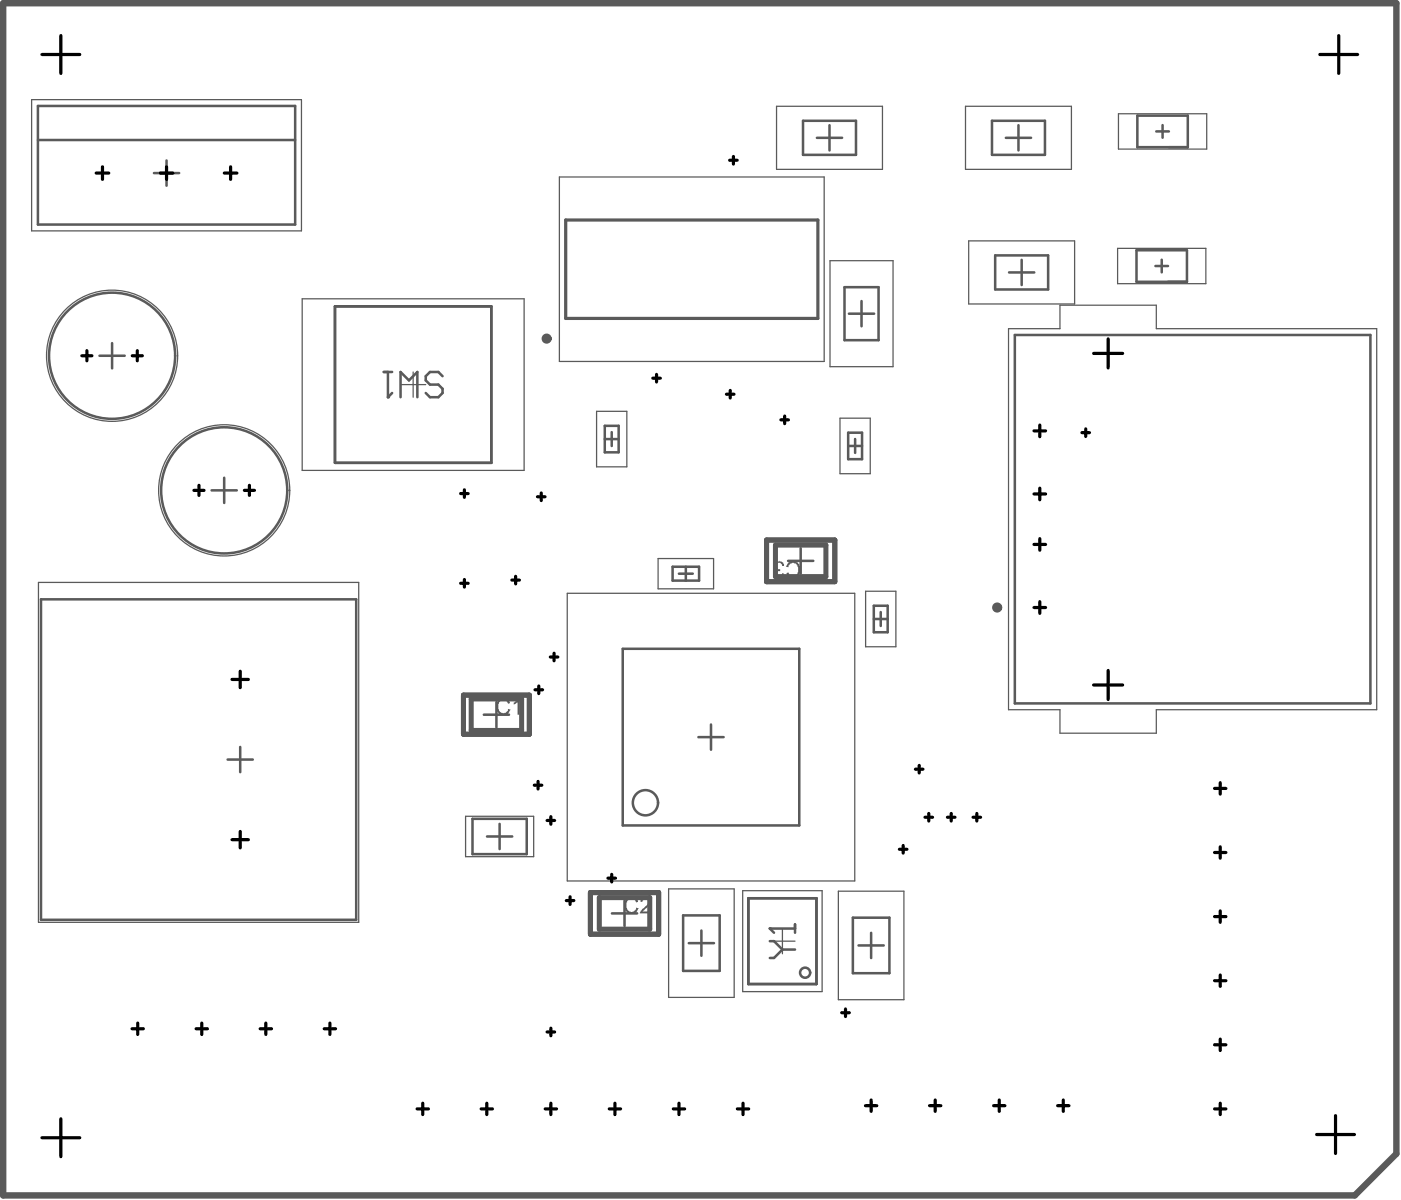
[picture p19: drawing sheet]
<svg xmlns="http://www.w3.org/2000/svg" width="185mm" height="158mm" viewBox="0 0 185 158" stroke-linecap="round" stroke-linejoin="round" font-family="sans-serif">
<g fill="none" stroke="#5a5a5a" stroke-width=".33">
<path d="M5 18.5h33.9M5 14h33.9v15.6h-33.9zM106 15.9h6.9v4.5h-6.9zM107.8 18.2h3.3M109.4 16.5v3.4M130.9 15.9h7v4.5h-7zM132.7 18.2h3.3M134.4 16.5v3.4M150.1 15.3h6.6v4.1h-6.6zM152.6 17.3h1.6M153.4 16.5v1.7M20.3 22.8h3.3"/>
<path d="M22 21.2v3.3M111.4 37.9h4.5v7h-4.5zM113.7 39.7v3.4M131.3 33.7h7v4.5h-7zM133.1 36h3.4M134.8 34.3v3.3M150 33h6.6v4.2h-6.6zM152.5 35.1h1.6M153.3 34.3v1.6M13.1 47h3.4M14.8 45.3v3.3M44.2 40.4h20.6v20.7h-20.6z"/>
<path d="M79.8 58h1.8M79.8 56.2h1.8v3.5h-1.8zM80.7 57v1.9M111.9 58.9h1.8M111.9 57.1h1.8v3.5h-1.8zM112 41.4h3.3M112.8 57.9v1.9M133.9 44.2h46.9v48.6h-46.9zM5.4 79.1h41.6v42.3h-41.6zM27.9 64.7h3.3M29.6 63.1v3.3M88.7 74.8h3.5v1.8h-3.5z"/>
<path d="M89.6 75.7h1.8M90.5 74.8v1.8M104 74h3.3M105.6 72.4v3.3M115.3 80h1.8v3.5h-1.8zM31.7 98.6v3.3M63.8 94.3h3.4M65.5 92.7v3.3M82.2 85.6h23.3v23.4h-23.3zM92.2 97.3h3.3M93.8 95.6v3.4M115.3 81.7h1.8"/>
<path d="M116.2 80.8v1.8M30 100.3h3.4M62.3 108.1h7.2v4.6h-7.2zM64.3 110.4h3.3M65.9 108.7v3.4M82.4 118.9v3.3M98.7 118.6h9v11.3h-9zM80.7 120.6h3.4M90.1 120.8h4.9v7.4h-4.9zM90.9 124.5h3.3M92.5 122.8v3.4M112.5 121.1h4.9v7.4h-4.9z"/>
<path d="M113.3 124.8h3.3M114.9 123.1v3.4"/>
<circle cx="14.8" cy="47" r="8.3"/>
<circle cx="29.6" cy="64.7" r="8.3"/>
<circle cx="85.2" cy="106" r="1.66"/>
<circle cx="106.2" cy="128.4" r=".67"/>
</g>
<g fill="none" stroke="#5a5a5a" stroke-width=".17">
<path d="M4.2 13.2h35.6v17.3h-35.6zM102.5 14h13.9v8.4h-13.9zM127.4 14h14v8.4h-14zM147.6 15h11.6v4.7h-11.6zM39.9 39.4h29.3v22.7h-29.3zM73.8 23.4h34.9v24.3h-34.9zM109.5 34.4h8.3v14h-8.3zM127.8 31.8h14v8.3h-14zM147.5 32.8h11.6v4.6h-11.6zM52.8 50.8h3.4M54.5 49.1v3.3M78.7 54.3h4v7.3h-4z"/>
<path d="M110.8 55.2h4v7.3h-4zM133.1 43.4h6.8v-3.1h12.7v3.1h29.1v50.3h-29.1v3.1h-12.7v-3.1h-6.8zM5.1 76.9h42.2v44.8h-42.2zM74.8 78.3h38v38h-38zM86.8 73.7h7.4v4h-7.4zM114.2 78h4v7.4h-4zM61.4 107.7h9v5.4h-9zM88.2 117.3h8.7v14.4h-8.7zM98 117.6h10.5v13.3h-10.5zM110.6 117.6h8.7v14.4h-8.7zM101.6 124.2h3.3M103.2 122.6v3.3"/>
<circle cx="14.8" cy="47" r="8.7"/>
<circle cx="29.6" cy="64.7" r="8.7"/>
</g>
<g fill="none" stroke="#5a5a5a" stroke-width=".67">
<path d="M101.1 71.3h9v5.5h-9zM102.3 72h6.7v4.1h-6.7zM61.2 91.8h8.6v5.1h-8.6zM62.2 92.3h6.6v4.1h-6.6zM77.9 117.8h9v5.5h-9zM79.1 118.5h6.6v4.1h-6.6z"/>
<circle cx="72.1" cy="44.7" r=".33"/>
<circle cx="131.6" cy="80.2" r=".33"/>
</g>
<path d="M74.6 29h33.3v13h-33.3z" fill="none" stroke="#5a5a5a" stroke-width=".42"/>
<g fill="#5a5a5a">
<path d="M65.8 92.4l.4-.2a.86 .86 0 0 1 1.1 .5v.1l-.3 .1-.1-.2a.57 .57 0 0 0-.7-.2 .91 .91 0 0 0-.4 1.2 .72 .72 0 0 0 1.1 .3l.1-.2v-.2l.4 .1h-.1a.78 .78 0 0 1-1 .6h-.1a.89 .89 0 0 1-.7-.9v-.2a.99 .99 0 0 1 .3-.8z"/>
<path d="M67.8 92.7l.3-.1 .3-.4h.1v2.1h-.2v-1.7v.1l-.4 .3h-.1z"/>
<path d="M104 74.2l.6-.2v.1h.3a.89 .89 0 0 1 .7 .9v.2a.91 .91 0 0 1-.7 1 .86 .86 0 0 1-1.1-.5v-.1h.2l.1 .1a.57 .57 0 0 0 .8 .3 .91 .91 0 0 0 .3-1.3l-.1-.1a.55 .55 0 0 0-.5-.3 .55 .55 0 0 0-.5 .3h-.1v.3l-.3-.1z"/>
<path d="M102.4 74.1h.4v-.1l.1 .1a.32 .32 0 0 1 .5 .4v.2h-.2a.39 .39 0 0 0-.3-.4 .39 .39 0 0 0-.5 .2 .41 .41 0 0 0 .1 .5 .41 .41 0 0 0 .4 .1v.3h-.1a.3 .3 0 0 0-.4 .2 .3 .3 0 0 0 .3 .4 .34 .34 0 0 0 .3 0 .34 .34 0 0 0 .2-.4l.2 .1a.62 .62 0 0 1-.7 .6 .62 .62 0 0 1-.4-.9l.2-.1a.59 .59 0 0 1-.4-.5 .59 .59 0 0 1 .3-.6z"/>
<path d="M82.7 118.6l.4-.1a.86 .86 0 0 1 1.1 .5l-.3 .1-.1-.1a.57 .57 0 0 0-.7-.3 .91 .91 0 0 0-.4 1.3 .72 .72 0 0 0 1.1 .2l.1-.1v-.3l.4 .1-.1 .1a.78 .78 0 0 1-1 .6h-.1a.89 .89 0 0 1-.7-1v-.1a.99 .99 0 0 1 .3-.9z"/>
<path d="M84.7 118.5h.1a.72 .72 0 0 1 .7 0 .72 .72 0 0 1 .4 .7l-1.1 1.1h1.1v.3h-1.5l.1-.4 .6-.6a.58 .58 0 0 0 .4-.5l.1-.1a.42 .42 0 0 0-.4-.4 .42 .42 0 0 0-.4 .4h-.3v-.2z"/>
</g>
<path d="M50.6 49.1h1.1M51.2 49.1v3.3M52.8 52.4v-3.3l1.2 1.1 1.1-1.1v3.3M58.4 49.7l-.6-.6h-1.1l-.5 .6v.5l.5 .6h1.1l.6 .5v.6l-.6 .5h-1.1l-.5-.5" fill="none" stroke="#5a5a5a" stroke-width=".33"/>
<circle cx="51.2" cy="52.4" r=".17" fill="#5a5a5a"/>
<path d="M51.7 51.9l-.5 .5M101.6 124.2h.5l1.1 1.1M101.6 122.6h3.3M103.2 125.3l-1.1 1.1h-.5M103.2 125.3h1.7M104.9 122v1.1" fill="none" stroke="#5a5a5a" stroke-width=".33"/>
<circle cx="101.6" cy="122.6" r=".17" fill="#5a5a5a"/>
<path d="M101.6 122.6l.5 .5" fill="none" stroke="#5a5a5a" stroke-width=".33"/>
<path d="M.4 .4h183.8v151.9l-5.4 5.5h-178.4z" fill="none" stroke="#5a5a5a" stroke-width=".85"/>
<g fill="none" stroke="#000" stroke-width=".42">
<path d="M5.5 7.2h5M8 4.7v5M174.1 7.2h5M176.6 4.7v5M12.7 22.8h1.7M13.5 22v1.7M21.1 22.8h1.7M22 22v1.7M29.6 22.8h1.7M30.4 22v1.7M96.3 21.2h1M96.8 20.7v1"/>
<path d="M10.8 47h1.3M11.5 46.3v1.3M17.5 47h1.3M18.1 46.3v1.3M86.1 49.9h1M86.6 49.4v1M95.8 52h1M96.3 51.5v1M103 55.4h1M103.5 54.9v1M136.4 56.9h1.6M137.2 56.1v1.5"/>
<path d="M142.8 57.1h1M143.3 56.6v1M144.3 46.6h3.8M146.2 44.7v3.9M25.6 64.7h1.3M26.3 64.1v1.3M32.2 64.7h1.4M32.9 64.1v1.3M60.8 65.1h1M60.8 77h1M61.3 64.6v1M61.3 76.5v1"/>
<path d="M67.5 76.6h1M68 76.1v1M70.9 65.6h1M71.4 65.1v1M136.4 71.9h1.6M136.4 65.2h1.6M137.2 64.4v1.6M137.2 71.1v1.5M137.2 79.4v1.6M30.6 89.7h2.2M31.7 88.6v2.2M70.6 91.1h1"/>
<path d="M71.1 90.6v1M72.6 86.7h1M73.1 86.2v1M136.4 80.2h1.6M144.3 90.4h3.8M146.2 88.5v3.8M30.6 110.8h2.2M31.7 109.8v2.1M70.5 103.6h1M71 103.1v1M72.2 108.3h1M72.7 107.8v1"/>
<path d="M74.7 118.9h1M75.2 118.4v1M80.2 115.9h1M80.7 115.4v1M118.7 112.1h1M119.2 111.6v1M120.8 101.5h1M121.3 101v1M122 107.9h1M122.5 107.4v1M125 107.9h1M125.5 107.4v1"/>
<path d="M128.4 107.9h1M128.9 107.4v1M160.3 112.5h1.5M160.3 104.1h1.5M161 103.3v1.5M161 111.8v1.5M17.4 135.8h1.5M18.2 135v1.5M25.9 135.8h1.5M26.6 135v1.5M34.3 135.8h1.5M35.1 135v1.5"/>
<path d="M42.8 135.8h1.5M43.5 135v1.5M72.2 136.2h1M72.7 135.7v1M111.1 133.7h1M111.6 133.2v1M160.3 137.9h1.5M160.3 129.5h1.5M160.3 121h1.5M161 120.2v1.5M161 128.7v1.5M161 137.2v1.5"/>
<path d="M5.5 150.2h5M8 147.7v5M55 146.4h1.5M55.8 145.6v1.5M63.5 146.4h1.5M64.2 145.6v1.5M71.9 146.4h1.5M72.7 145.6v1.5M80.4 146.4h1.5M81.1 145.6v1.5M88.8 146.4h1.5M89.6 145.6v1.5"/>
<path d="M97.3 146.4h1.5M98 145.6v1.5M114.2 145.9h1.5M114.9 145.2v1.5M122.6 145.9h1.5M123.4 145.2v1.5M131.1 145.9h1.5M131.8 145.2v1.5M139.5 145.9h1.5M140.3 145.2v1.5M160.3 146.4h1.5M161 145.6v1.5"/>
<path d="M173.7 149.8h5M176.2 147.3v5"/>
</g>
</svg>
